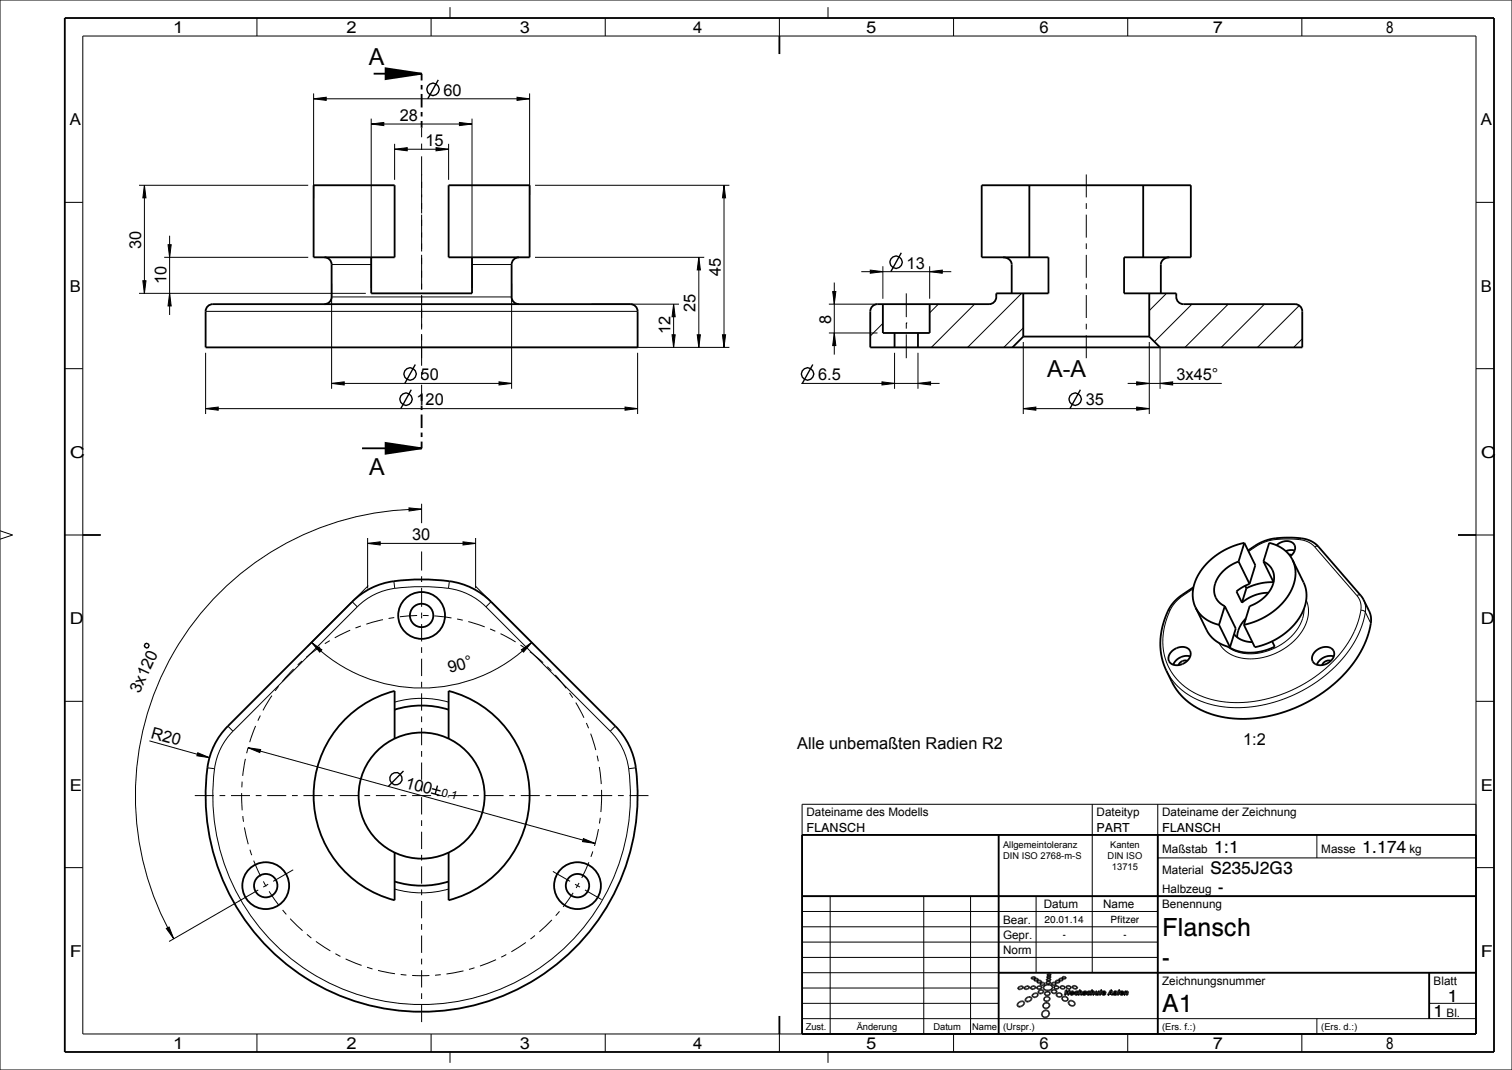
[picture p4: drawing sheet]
<svg xmlns="http://www.w3.org/2000/svg" width="420mm" height="297mm" viewBox="0 0 420 297" stroke-linecap="round" stroke-linejoin="round" font-family="sans-serif">
<defs><g id="words">
<g font-size="6.9">
<text x="322.8" y="259.8">Flansch</text>
<text x="322.8" y="268.3">-</text>
<text x="322.8" y="281">A1</text>
</g>
<g font-size="6.5">
<text x="102.4" y="17.9">A</text>
<text x="290.9" y="104.5">A-A</text>
<text x="102.5" y="131.9">A</text>
</g>
<g font-size="4.9">
<text x="337.3" y="236.7">1:1</text>
<text x="378.4" y="236.7">1.174</text>
<text x="336.2" y="242.5">S235J2G3</text>
<text x="338.4" y="247.8">-</text>
<text x="402.2" y="278.1">1</text>
<text x="398.2" y="282.4">1</text>
</g>
<g font-size="4.6">
<text x="123.2" y="26.5">60</text>
<text x="111.1" y="33.5">28</text>
<text x="118.2" y="40.5">15</text>
<text x="39.2" y="69" transform="rotate(-90 39.2 69)">30</text>
<text x="200.2" y="76.5" transform="rotate(-90 200.2 76.5)">45</text>
<text x="251.8" y="74.5">13</text>
<text x="46.2" y="78.8" transform="rotate(-90 46.2 78.8)">10</text>
<text x="193.2" y="86.5" transform="rotate(-90 193.2 86.5)">25</text>
<text x="230.9" y="89.8" transform="rotate(-90 230.9 89.8)">8</text>
<text x="186.2" y="92.8" transform="rotate(-90 186.2 92.8)">12</text>
<text x="116.8" y="105.5">50</text>
<text x="227.2" y="105.5">6.5</text>
<text x="326.8" y="105.5">3x45°</text>
<text x="115.7" y="112.5">120</text>
<text x="301.6" y="112.5">35</text>
<text x="114.5" y="150">30</text>
<text x="125" y="186.9" transform="rotate(-17 125 186.9)">90°</text>
<text x="41.7" y="204.8" transform="rotate(16 41.7 204.8)">R20</text>
<text x="221.4" y="207.9">Alle unbemaßten Radien R2</text>
<text x="345.3" y="206.9">1:2</text>
<text x="112.3" y="218.6" transform="rotate(15 112.3 218.6)">100</text>
</g>
<g font-size="4.5">
<text x="48.1" y="9.2">1</text>
<text x="96.2" y="9.2">2</text>
<text x="144.4" y="9.2">3</text>
<text x="192.5" y="9.2">4</text>
<text x="240.6" y="9.2">5</text>
<text x="288.8" y="9.2">6</text>
<text x="336.9" y="9.2">7</text>
<text x="385" y="9.2">8</text>
<text x="19.4" y="34.8">A</text>
<text x="411.4" y="34.8">A</text>
<text x="19.4" y="81">B</text>
<text x="411.4" y="81">B</text>
<text x="19.4" y="127.2">C</text>
<text x="411.4" y="127.2">C</text>
<text x="19.4" y="173.3">D</text>
<text x="411.4" y="173.3">D</text>
<text x="38.7" y="192.6" transform="rotate(-65 38.7 192.6)">3x120</text>
<text x="19.4" y="219.5">E</text>
<text x="411.4" y="219.5">E</text>
<text x="19.4" y="265.7">F</text>
<text x="411.4" y="265.7">F</text>
<text x="48.1" y="291.2">1</text>
<text x="96.2" y="291.2">2</text>
<text x="144.4" y="291.2">3</text>
<text x="192.5" y="291.2">4</text>
<text x="240.6" y="291.2">5</text>
<text x="288.8" y="291.2">6</text>
<text x="336.9" y="291.2">7</text>
<text x="385" y="291.2">8</text>
</g>
<g font-size="3.5">
<text x="224" y="230.9">FLANSCH</text>
<text x="304.6" y="230.9">PART</text>
<text x="322.8" y="230.9">FLANSCH</text>
</g>
<g font-size="3.3">
<text x="224" y="226.6">Dateiname des Modells</text>
<text x="304.6" y="226.6">Dateityp</text>
<text x="322.8" y="226.6">Dateiname der Zeichnung</text>
<text x="322.8" y="236.7">Maßstab</text>
<text x="367" y="236.7">Masse</text>
<text x="391.5" y="236.7">kg</text>
<text x="322.8" y="242.5">Material</text>
<text x="322.8" y="247.8">Halbzeug</text>
<text x="278.6" y="256.4">Bear.</text>
<text x="289.9" y="252.1">Datum</text>
<text x="306.4" y="252.1">Name</text>
<text x="322.8" y="252.1">Benennung</text>
<text x="278.6" y="260.6">Gepr.</text>
<text x="278.6" y="264.9">Norm</text>
<text x="322.8" y="273.4">Zeichnungsnummer</text>
<text x="398.2" y="273.4">Blatt</text>
<text x="401.8" y="282.4">Bl.</text>
</g>
<text font-size="3.2" x="122.5" y="220.9" transform="rotate(15 122.5 220.9)">0.1</text>
<g font-size="2.8">
<text x="290.2" y="256.1">20.01.14</text>
<text x="308.5" y="256.1">Pfitzer</text>
<text x="295.2" y="260.4">-</text>
<text x="312.1" y="260.4">-</text>
</g>
<g font-size="2.6">
<text x="278.6" y="235.5">Allgemeintoleranz</text>
<text x="278.6" y="238.5">DIN ISO 2768-m-S</text>
<text x="307.7" y="238.5">DIN ISO</text>
<text x="308.4" y="235.5">Kanten</text>
<text x="308.9" y="241.5">13715</text>
<text x="223.8" y="285.9">Zust.</text>
<text x="238" y="285.9">Änderung</text>
<text x="259.3" y="285.9">Datum</text>
<text x="270" y="285.9">Name</text>
<text x="278.6" y="285.9">(Urspr.)</text>
<text x="322.8" y="285.9">(Ers. f.:)</text>
<text x="367" y="285.9">(Ers. d.:)</text>
</g>
</g></defs>
<g fill="#000">
<path d="M87.1 27.4l3.5-.4v.9zM103.1 34.4l3.5-.4v.9zM107.1 19l10 1.5-10 1.5zM127.6 34l3.5 .4-3.5 .5zM143.6 27l3.5 .4-3.5 .5zM40.1 51.4l.5 3.5h-.9zM109.6 41.4l3.5-.4v.9zM121.1 41l3.5 .4-3.5 .5zM201.1 51.4l.5 3.5h-.9zM46.7 67.9h.9l-.5 3.5zM194.1 71.4l.5 3.5h-.9zM241.7 75l3.5 .4-3.5 .4z"/>
<path d="M258.2 75.4l3.5-.4v.8zM39.7 77.9h.9l-.5 3.5zM47.1 81.4l.5 3.5h-.9zM186.7 92.9h.9l-.5 3.5zM187.1 84.4l.5 3.5h-.9zM193.7 92.9h.9l-.5 3.5zM200.7 92.9h.9l-.5 3.5zM231.7 92.4l.5 3.5h-.9zM231.3 80.9h.9l-.5 3.5zM57.1 113.4l3.5-.4v.9zM92.1 106.4l3.5-.4v.9zM138.6 106l3.5 .4-3.5 .5z"/>
<path d="M173.6 113l3.5 .4-3.5 .5zM245 106l3.5 .4-3.5 .5zM255 106.4l3.5-.4v.9zM284.2 113.4l3.5-.4v.9zM315.7 113l3.5 .4-3.5 .5zM315.7 106l3.5 .4-3.5 .5zM322.2 106.4l3.5-.4v.9zM107.1 122.9l10 1.5-10 1.5zM102.1 150.8l3.5-.4v.9zM113.6 141l3.5 .3-3.5 .5zM128.6 150.4l3.5 .4-3.5 .5zM86.5 178.3l2.9 2.1-.6 .6z"/>
<path d="M144.8 180.4l2.9-2.1-2.3 2.7zM54.9 208.9l3.3 1.4-3.5-.5zM68.9 207.5l3.5 .6-.2 .8zM162.1 232.8l3.2 1.3-3.5-.5zM46.2 257.7l.8-.4 1.3 3.3z"/>
</g>
<g fill="none" stroke="#000" stroke-width=".51">
<path d="M18 5h397v287h-397zM107.1 19l10 1.5-10 1.5zM216.5 10v5M103.8 20.5h13.3v1.8M117.1 23.6v1.2M117.1 26.1v3.7M117.1 31.1v1.2M117.1 33.6v1.9M87.1 51.4h22.5v20h-22.5M147.1 51.4h-22.5v20h22.5M272.7 51.4h58.1v20h-18.6v10h14.5a2.27 2.27 0 0 0 2 3h31a2 2 0 0 1 2 2v10h-120v-10a2 2 0 0 1 2-2h31a2.23 2.23 0 0 0 2-3h14.5v-10h-18.5zM285.9 51.4v20"/>
<path d="M317.6 51.4v20M103.1 81.4h28M245.2 84.4v8h13v-8M248.5 92.4v4M255 92.4v4M284.2 81.4v12M284.2 93.4h35M284.2 93.4l-3 3M319.2 93.4l3 3M319.2 81.4v12M117.1 109.4v1.9M117.1 112.6v1.2"/>
<path d="M117.1 115.1v3.7M107.1 122.9l10 1.5-10 1.5zM117.1 122.6v1.8h-16.5M117.1 120.1v1.2M23 148.5h5M344 155.9a9.2 9.2 0 0 0-6.7 8.4 4.8 4.8 0 0 0 2.9 4M344 155.9l3.1 6.2M345.6 150.7a18.1 18.1 0 0 0-14 11.9 8.6 8.6 0 0 0 7 10.8M345.6 150.7l-1.6 5.2M345.6 150.7l3.1 6.2-1.6 5.2M351 155.9a5.2 5.2 0 0 1 1.7 8.1 11.3 11.3 0 0 1-5.6 4.3l-1.6 5.1M351 155.9l2.8 5.7a15.9 15.9 0 0 0-7.6 1.7l-1.2 4"/>
<path d="M351 155.9l1.6-5.2a8.7 8.7 0 0 1 6.1 13.2 19.1 19.1 0 0 1-13.2 9.5M405 148.5h5M335.2 174.9a9.4 9.4 0 0 0 6.5 4.8M338.6 173.4l3.1 6.3M340.2 168.3l-1.6 5.1M340.2 168.3l3.1 6.2-1.6 5.2M342.8 176a6.4 6.4 0 0 0 5.1 2.2M347.1 162.1l-1.8 .8-1.8 1.3 1.5 3.1M352.3 164.5a11.7 11.7 0 0 0-7.3 2.8M354.1 179.5a13 13 0 0 1-12.8 .1M362.1 161.7a10.6 10.6 0 0 1-2.5 11.6 20.2 20.2 0 0 1-11 6.4l-3.1-6.3M109.6 197a25 25 0 0 1 15 0"/>
<path d="M109.6 205v-13.2a30 30 0 0 0-22.5 29 30 30 0 0 0 22.5 29.1v-13.3M124.6 205v-13.2a30 30 0 0 1 22.5 29 30 30 0 0 1-22.5 29.1v-13.3M222.8 231.8h187.2v55.2h-187.2zM277.4 231.8v55.2M321.6 231.8v55.2M109.6 244.7a25 25 0 0 0 15 0M222.8 248.8h187.2M277.4 270h132.6M282.6 278.9v.1M282.6 279h.1M282.6 278.9h.1M282.6 279l.1 .3"/>
<path d="M282.6 279.1h.1M282.6 278.8v.1M282.6 278.8h.1M282.6 279.1v.1M282.7 279.2h.1M282.7 278.7h-.1M282.7 278.7l-.1 .2M282.7 278.7h.1M282.7 279.2l.6 .2M282.7 278.6l-.1 .2M282.7 278.6h.1M282.8 279.3h.1"/>
<path d="M282.8 274.4h.1M282.8 274.3h.1M282.8 278.5l-.1 .1M282.8 274.2v.1M282.8 278.4v.1M282.8 278.4h.1M282.9 278.4h-.1M282.9 279.4h.1M282.9 278.3h.1M282.9 278.3l-.1 .1M283 278.3l-.1 .1M283 279.4h.1"/>
<path d="M283 274.6h.1M283 274h.1M283 278.3h.1M283 274l-.2 .5 .8 .1M283 278.2l-.3 .4M283.1 278.2l-.1 .1M283.1 273.9l-.1 .1M283.1 273.9h.1M283.1 278.2h.1M283.1 274.6h.1M283.2 278.2h-.1M283.2 273.9l-.2 .1"/>
<path d="M283.2 273.9h.1M283.2 278.1v.1M283.3 278.1h.1M283.3 278.1l-.1 .1M283.3 278.1l-.2 .1M283.3 274.6h.1M283.3 279.4h.1M283.4 273.8h-.1M283.4 278.1h-.1M283.4 273.8l-.2 .1M283.4 274.6h.1M283.4 273.8h.1"/>
<path d="M283.4 278h.1M283.4 279.4h.1M283.4 278l-.2 .1M283.5 274.6h-.1M283.5 273.8h.6M283.5 273.8h.1M283.5 279.4h-.1M283.5 273.8l-.4 .1M283.5 278h-.1M283.5 279.4h.1M283.5 278l-.1 .1M283.6 274.6h-.1"/>
<path d="M283.6 278h-.1M283.6 279.4h-.1M283.6 279.3h.1M283.6 273.8h.1M283.6 273.8h-.1M283.6 274.5h.1M283.6 279.3l-.3 .1M283.6 274.5l-.1 .1M283.6 278h.1M283.7 279.3l-.2 .1M283.7 278h-.3M283.7 277.9l.5 .1"/>
<path d="M283.7 278h.1M283.7 273.7v.1M283.7 274.5h-.1M283.7 279.3h-.1M283.7 277.9v.1M283.7 274.5h.1M283.8 274.5h-.1M283.8 277.9h.1M283.8 277.9h-.1M283.8 274.5h-.2M283.8 274.5h.1M283.8 279.3h-.2"/>
<path d="M283.8 279.3h-.1M283.8 279.2l-.1 .1M283.8 274.4v.1M283.9 279.2l-.1 .1M283.9 277.9h.1M283.9 274.4l-.1 .1M283.9 273.7v.1M283.9 274.4h.1M283.9 279.2h.1M283.9 273.8h.1M284 273.8h.1M284 279.2h-.1"/>
<path d="M284 274.3l-.1 .1M284 277.9h.1M284 273.8l.2 .1M284 274.3h.1M284 279.1l-.1 .1M284.1 274.3l-.2 .1M284.1 279.1l-.2 .1M284.1 273.8h.1M284.1 273.8l.1 .1M284.1 279.1h.1M284.1 277.9h.1M284.1 279.1h-.1"/>
<path d="M284.1 274.2l-.1 .1M284.1 279l-.1 .1M284.2 273.9h.1M284.2 279h.1M284.2 278h.1M284.2 274.2l-.4 .2M284.2 274.1v.1M284.2 274.1h.1M284.2 274.1l-.1 .1M284.2 279h-.1M284.2 279l-.1 .1M284.2 273.9v.2"/>
<path d="M284.2 278l.3 .2M284.3 278.9l-.1 .1M284.3 278l.1 .1M284.3 278.9h.1M284.3 278.8v.1M284.4 278.8h.1M284.4 278.8h-.1M284.4 278.1h.1M284.4 278.7l-.1 .1M284.4 278.1l.1 .1M284.4 278.7v.1M284.4 278.7h.1"/>
<path d="M284.5 278.6h.1M284.5 278.2h.1M284.5 278.6l-.2 .2M284.5 278.6l-.1 .2M284.5 278.2v.4M284.5 278.2v.1M284.5 278.5v.1M284.5 278.3h.1M284.5 278.5h.1M284.5 274.2h.1M284.7 274.5h.1M284.8 273.9l-.3 .3 .1 .3h.7"/>
<path d="M284.8 273.9h.1M284.8 277.5v.1M284.8 277.6h.1M284.8 277.5h.1M284.8 274.6h.1M284.8 277.6l.1 .2M284.8 277.7h.1M284.8 277.4v.1M284.9 277.7h.1M284.9 273.9h-.1M284.9 277.4h.1M284.9 277.7l.3 .3h.6"/>
<path d="M284.9 277.7v.1M284.9 277.3h.1M284.9 277.3l-.1 .2M284.9 277.2h.1M285 273.8l-.1 .1M285 277.2l-.1 .1M285 273.8l-.2 .1M285 273.8h.1M285 277.1h.1M285 277.9h.1M285.1 277.1l-.2 .2M285.1 277l-.1 .1"/>
<path d="M285.1 273.8l-.2 .1M285.1 274.6h.1M285.1 273.8h.1M285.2 277h-.1M285.2 273.8h.1M285.2 274.6h.1M285.2 278h.1M285.2 277h.1M285.2 273.7v.1M285.2 276.9l-.2 .2M285.3 273.7h.1M285.3 276.9l-.4 .4"/>
<path d="M285.3 276.9l-.1 .1M285.3 274.5h.1M285.3 278h.1M285.4 274.5h-.1M285.4 276.9h-.1M285.4 276.8l-.1 .1M285.4 276.8v.1M285.4 274.5h.1M285.5 276.8h-.1M285.5 274.5h.1M285.5 274.5h-.2M285.5 276.8h.1"/>
<path d="M285.6 278h.1M285.6 276.8h-.1M285.6 273.7h.1M285.6 274.4l-.1 .1M285.6 276.8h-.2M285.6 276.8h.1M285.6 276.8h.7M285.6 274.4h.1M285.7 274.4h-.1M285.7 273.7v.1M285.7 276.8h-.1M285.7 278h-.1"/>
<path d="M285.7 276.7v.1M285.7 278h.1M285.7 273.8l.2 .2M285.7 274.3v.1M285.7 273.8h.1M285.7 274.3h.1M285.8 273.8h-.8M285.8 273.8l.1 .1M285.8 276.7h.1M285.8 273.8h.1M285.8 278h-.1M285.8 274.3l-.2 .1"/>
<path d="M285.8 274.3h.1M285.9 273.8v.1M285.9 274.2l-.2 .1M285.9 277.9h-.1M285.9 273.9v.3M285.9 274.1l-.3 .3M285.9 273.9h.1M285.9 274.1v.1M285.9 274.1h.1M285.9 273.9v.1M285.9 277.9h.1M286 277.9l-.2 .1"/>
<path d="M286 277.9h.1M286 277.9h-.2M286 277.9h-.1M286.1 277.8l-.2 .1M286.1 276.7h.1M286.1 277.8l-.1 .1M286.1 277.8h.1M286.2 277.8h-.1M286.2 276.7v.1M286.2 277.7l-.1 .1M286.2 277.7h.1M286.2 276.8h.1"/>
<path d="M286.3 276.8h.1M286.3 277.7h-.1M286.3 276.8l.2 .2M286.3 277.7h.1M286.3 274.1v.1M286.3 277.6v.1M286.3 274.1h.1M286.4 276.8l.1 .1M286.4 276.8h.1M286.4 277.5v.1M286.4 277.5l-.1 .2M286.5 276.9v.6"/>
<path d="M286.5 277.4l-.1 .1M286.5 276.9v.1M286.5 277.4h.1M286.5 274.5h.1M286.5 277.4l-.5 .4M286.5 271.4v.2M286.5 277h.1M286.5 277.3h.1M286.5 277.1h.1M286.6 277.2h-.1M286.6 273.9h-.1M286.6 273.9l-.3 .4 .6 .3"/>
<path d="M286.6 274.5h.1M286.6 273.9h.1M286.6 273.8v.1M286.6 271.7h.1M286.7 271.3l-.1 .3 .4 .1M286.7 273.8h-.1M286.7 273.8l-.1 .1M286.7 271.7h.1M286.7 271.3h.1M286.7 271.2v.1M286.7 276.4l.1 .1M286.7 276.3h.1"/>
<path d="M286.8 271.2l-.1 .1M286.8 271.2l.7 .1M286.8 273.8h.1M286.8 276.2h.1M286.8 271.2l-.2 .1M286.8 271.2h.1M286.9 271.2h-.1M286.9 273.7l-.1 .1M286.9 271.2h.1M286.9 274.6h.1M287 273.7h-.1M287 271.2h.1"/>
<path d="M287 276.7h.1M287 273.7l-.4 .2M287 271.7h.1M287 273.7h.3M287 273.7h.1M287 274.5h.1M287.1 271.7h.1M287.1 274.5h.1M287.1 271.2h.1M287.1 276.8h.1M287.2 274.5h-.1M287.2 275.8l-.1 .1"/>
<path d="M287.2 276.8h.1M287.2 274.5h.1M287.2 271.2h.1M287.2 274.5l-.3 .1M287.2 272h.1M287.2 271.7h.1M287.3 273.7h.1M287.3 273.7l.2 .1M287.3 275.8h-.2M287.3 271.6l-.1 .1M287.3 271.2h.1M287.3 274.4v.1"/>
<path d="M287.3 275.8h.1M287.3 271.6l-.3 .1M287.3 271.6v.1M287.3 271.8l.9-.1 .2 .2-.4 .3h-.6zM287.4 271.2h.1M287.4 273.7h.1M287.4 275.7h-.1M287.4 271.6h.1M287.4 271.6h-.1M287.4 274.4l-.1 .1M287.4 274.4l-.2 .1M287.4 275.7l-.6 .4v.4l.3 .3h.6"/>
<path d="M287.4 273.7v.1M287.4 275.7h.6M287.4 272.2h.1M287.4 275.7h.1M287.4 275.7l-.1 .1M287.4 273.8l.2 .1M287.4 273.8h.1M287.5 274.3l-.1 .1M287.5 276.8h.1M287.5 274.3h.1M287.5 271.2h.1M287.5 271.2l.1 .1"/>
<path d="M287.5 273.8l.1 .1M287.5 272.2h.1M287.5 275.7h.1M287.5 271.7h.1M287.5 271.5h.1M287.5 271.3l-.1 .3M287.6 271.3h.1M287.6 275.7h.1M287.6 271.5l-.3 .1M287.6 271.4h.1M287.6 273.8v.1M287.6 271.4v.1"/>
<path d="M287.6 276.8h-.1M287.6 274.2l-.1 .1M287.6 273.9v.3M287.6 276.8h.1M287.6 274.2h.1M287.6 271.7h.1M287.6 272.2h.1M287.6 274.1v.1M287.6 273.9l.1 .1M287.7 274.1l-.1 .1M287.7 275.7h.1M287.7 274.1h.1"/>
<path d="M287.7 276.8h.1M287.7 271.7h.1M287.7 272.2h.1M287.7 276.7v.1M287.8 271.7h.1M287.8 276.7h-.1M287.8 275.7h.1M287.8 276.7h.1M287.8 272.2h.1M287.8 276.7l-.2 .1M287.9 271.6v.1M287.9 276.7h-.1"/>
<path d="M287.9 276.7h.1M287.9 275.7h.1M287.9 272.2h.1M287.9 276.6v.1M287.9 275.7l.2 .1M288 276.6h.1M288 276.6l-.1 .1M288 272.2h.1M288 276.6l-.2 .1M288 274.2h.1M288 271.6v.1M288 275.7h.1"/>
<path d="M288 275.7l.1 .1M288.1 276.6h-.1M288.1 271.7h.1M288.1 274l-.1 .1M288.1 275.8h.1M288.1 275.8l.2 .1M288.1 276.5v.1M288.1 276.5h.1M288.1 273.9l.9-.2a.38 .38 0 0 1 .3 .4 .38 .38 0 0 1-.4 .4l-.8-.1zM288.1 275.8l.2 .2M288.2 272.4l.7-.2 .3 .1v.3l-.8 .2-.3-.2zM288.2 276.5l-.2 .1"/>
<path d="M288.2 272.1l-.1 .1M288.2 272.4l-.1 .1M288.2 275.8v.1M288.2 271.7h.1M288.2 276.5l-.1 .1M288.2 276.4l-.1 .1M288.2 275.8l.1 .1M288.2 272.3v.1M288.2 273.9h.1M288.2 276.4h.1M288.2 272.8h.1M288.2 275.9h.1"/>
<path d="M288.3 274.5h.1M288.3 276.4l-.1 .1M288.3 276.3h.1M288.3 276h.1M288.3 276.3l-.1 .1M288.3 276v.3M288.3 276.2l-.4 .5M288.3 276.2v.1M288.3 276.1h.1M288.3 276.2h.1M288.4 272.3h-.1M288.4 273.8h-.1"/>
<path d="M288.4 274.5h.1M288.4 271.9h.1M288.4 272.8h.1M288.4 275.4v.1M288.4 275.4h.1M288.4 275.3h.1M288.4 275.2l.1 .3M288.4 275.5l.4 .2h.5M288.5 272.8h.1M288.5 273.7v.1M288.5 272.2h.1M288.5 275.1v.1"/>
<path d="M288.5 275.1h.1M288.6 273.7h-.1M288.6 274.5h.1M288.6 275l-.2 .2M288.6 272.2h-.1M288.6 275l-.1 .1M288.6 275h.1M288.7 272.8h.1M288.7 275.7h.1M288.7 272.2h.1M288.7 274.5h.1M288.7 274.9v.1"/>
<path d="M288.7 273.7h.1M288.8 274.9l-.2 .1M288.8 274.5h.1M288.8 274.9h.1M288.8 274.9h-.1M288.8 274.9l-.4 .3M288.8 275.7v.1M288.8 274.8v.1M288.9 272.2h.1M288.9 273.7h.1M288.9 274.8h.1M288.9 275.8h.1"/>
<path d="M288.9 274.8l-.1 .1M288.9 274.5h.1M288.9 272.8h.1M288.9 274.8h.7M289 274.8h-.1M289 273.2h.1M289 272.8h-.1M289 273.1v.1M289 272.2h.1M289 274.8h.1M289.1 274.4l-.1 .1M289.1 273.7v.1"/>
<path d="M289.1 274.8h.1M289.1 272.3h.1M289.1 273.4h.1M289.1 275.8h.1M289.2 274.8h.1M289.2 272.6l-.1 .1M289.2 273.8l.1 .1M289.2 272.3l.1 .1M289.2 272.8v.1M289.2 272.5v.1M289.3 275.7l-.1 .1M289.3 272.4l-.1 .1"/>
<path d="M289.3 273.9h.1M289.3 273.5h.1M289.3 272.8h.1M289.3 275.7h.1M289.3 274.8h.1M289.3 272.8l-.3 .3v.2l.9 .1M289.3 272.8h.7M289.3 274.1h.1M289.3 274h.1M289.4 272.8h-.1M289.4 275.7h.1M289.4 274.8h.1"/>
<path d="M289.5 272.8h-.1M289.5 275.7h-.1M289.5 272.8h.1M289.5 274.8h.1M289.5 275.6l-.2 .1M289.5 275.6h.1M289.6 272.8h.1M289.6 274.8l.2 .1M289.6 275.6h.1M289.6 275.6l-.1 .1M289.6 273.5h.1M289.6 274.8l.1 .1"/>
<path d="M289.7 274.9l.1 .1M289.7 275.5l-.1 .1M289.7 279.3h.1M289.7 279.1h.1M289.7 273.5h.1M289.7 279.4h.1M289.7 279h.1M289.8 275.5h-.1M289.8 275h.1M289.8 279.5h.1M289.8 275.4v.1M289.8 272.8h.1"/>
<path d="M289.8 275.4h.1M289.8 278.9h.1M289.8 273.4v.1M289.8 275v.1M289.8 273.4l-.1 .1M289.8 275v.3M289.8 274.2h.1M289.8 275.3h.1M289.8 274.3h.1M289.8 274.1h.1M289.8 275.3l-.3 .4M289.9 275.3l-.2 .2"/>
<path d="M289.9 275.1h.1M289.9 275.3h.1M289.9 273.4h-.1M289.9 275.2h.1M289.9 274h.1M289.9 278.7l-.1 .1M289.9 272.8h.1M289.9 274.4v.1M289.9 278.6l.5-.2h.8l.3 .4-.1 .6-.5 .4h-.8l-.3-.4zM289.9 273.9h.1M290 273.4h-.1M290 272.8l.2 .2"/>
<path d="M290 279.7v.1M290 273.4h.1M290 277.3v.1M290 277.4h.1M290 277.2h.1M290 273.4h-.2M290 273.8l.8-.4h.8l.6 .3 .1 .5-.5 .6-1.1 .1-.7-.4zM290 277.5h.1M290 272.8l.2 .1M290 277.5v.1M290 273.3l-.1 .1M290 277.5l.1 .1"/>
<path d="M290 277.1v.1M290 272.8h.1M290 277.6l.4 .3 .9-.2M290 277.1h.1M290 272.8l.1 .1M290.1 277.1l-.1 .5M290.1 273.3h.1M290.1 277.6h.1M290.1 277.1h-.1M290.1 277l-.1 .2M290.1 273.3l-.1 .1M290.1 277l-.1 .1"/>
<path d="M290.1 278.5l-.1 .1M290.1 277h.1M290.1 277.7h.1M290.1 279.8h.1M290.1 272.9l.1 .3M290.1 272.9h.1M290.2 273.2l-.2 .1M290.2 276.9l-.1 .1M290.2 273.2h.1M290.2 274.7h.1M290.2 275.8h.1M290.2 275.9h.1"/>
<path d="M290.2 275.7h.1M290.2 273h.1M290.2 275.9v.1M290.2 273.1v.1M290.2 273.1h.1M290.2 278.4v.1M290.2 276.9h.1M290.3 276.8l-.2 .2M290.3 279.9h.1M290.3 276.8h.1M290.3 275.5l1-.2 .3 .3 .1 .3-.4 .3-.7 .1-.4-.3zM290.3 273.5v.1"/>
<path d="M290.3 276.8l-.1 .1M290.3 275.5v.1M290.3 274.8h.1M290.3 277.8l.1 .1M290.4 278.4h-.1M290.4 275.5h-.1M290.4 279.9h.1M290.4 273.5h.1M290.4 276.7v.1M290.5 276.2h.1M290.5 274.8h.1M290.5 276.7l-.2 .1"/>
<path d="M290.5 277.9h.1M290.5 278.4h.1M290.5 273.4v.1M290.5 276.7h.1M290.5 274.8l.1 .1M290.5 276.2l.1 .1M290.5 278.3v.1M290.5 276.7h.7M290.6 277.9h.1M290.6 276.7h-.1M290.6 275.3l-.1 .1M290.6 274.9h.1"/>
<path d="M290.6 278.3h.1M290.6 272.8h.1M290.6 272.8v.1M290.6 272.7h.1M290.6 276.7h.1M290.7 272.6l.9-.1 .2 .3-.3 .2h-.6zM290.7 273.4h-.1M290.7 272.6l-.1 .1M290.7 276.3h.1M290.7 274.9h.1M290.7 279.9h.1M290.7 273.4h.1"/>
<path d="M290.7 276.7h.1M290.7 271.9v.1M290.7 272.5v.1M290.7 275.3h.1M290.7 271.9h.1M290.7 273h.1M290.7 272h.1M290.8 275.3h.1M290.8 271.9h-.1M290.8 276.7h.1M290.8 279.9h-.1M290.8 271.8l.6-.2 .4 .3-.3 .3h-.5z"/>
<path d="M290.8 278.3h.1M290.8 271.3h.1M290.8 273.4h.1M290.8 274.9h.1M290.8 277.9h.1M290.8 271.1v.1M290.9 272.5h-.1M290.9 276.3h.1M290.9 279.8l-.1 .1M290.9 271.1l.8-.1 .2 .2-.9 .2zM290.9 275.3h.1M290.9 272.1v.1"/>
<path d="M290.9 273v.1M290.9 278.3v.1M290.9 277.9h.1M290.9 270.6v.1M290.9 271.7h.1M290.9 273.3v.1M290.9 270.5l.7-.1 .3 .3-.7 .1zM290.9 273.1h.1M291 274.9h.1M291 276.7h.1M291 271l-.1 .1M291 272.4h.1"/>
<path d="M291 277.9h.1M291 279.8h.1M291 276.3h.1M291 270.7l.1 .1M291 271.4l.1 .1M291 272.2h.1M291 273.3h.1M291 278.4h.1M291.1 271.7h-.1M291.1 273.1h.1M291.1 274.9h.1M291.1 276.3h.1"/>
<path d="M291.1 276.7h.1M291.1 270.8h.1M291.1 272.4h.1M291.1 275.3h.1M291.1 278.4h.1M291.1 271.5h.1M291.1 277.8l-.1 .1M291.1 272.2h.1M291.1 270.4h.1M291.1 271h.1M291.1 271.6v.1M291.1 277.8v.1"/>
<path d="M291.1 279.7v.1M291.2 275.3h.1M291.2 276.7h.1M291.2 271h.1M291.2 271.5h.1M291.2 271.6h.1M291.2 276.7l.1 .1M291.2 276.3h.1M291.2 272.4h.1M291.2 274.9h.1M291.2 270.8h.1M291.2 272.2h.1"/>
<path d="M291.2 276.7l.4 .4M291.3 271.5h.1M291.3 273.1h.1M291.3 270.4h-.1M291.3 276.2l-.1 .1M291.3 277.8h-.1M291.3 276.7v.1M291.3 277.8h.1M291.3 270.9v.1M291.3 270.8h.1M291.3 276.8h.1M291.3 270.4h.1"/>
<path d="M291.3 276.8l.2 .1M291.4 273.3h.1M291.4 276.8h.1M291.4 271.5h.1M291.4 275.3v.1M291.4 272.4h.1M291.4 277.7l-.3 .1M291.4 272.2h.1M291.4 274.9h.1M291.4 277.7h.1M291.4 277.7l-.1 .1M291.4 270.9v.1"/>
<path d="M291.4 273v.1M291.4 276.2h.1M291.4 276.8l.1 .1M291.4 276.8l.2 .2M291.4 277.6v.1M291.4 278.7l.1 .1M291.5 277.6l-.1 .1M291.5 271.5h.1M291.5 270.8h.1M291.5 271.6h.1M291.5 272.4h.1M291.5 279.3l-.1 .1"/>
<path d="M291.5 273h-.1M291.5 274.9h-.1M291.5 277.6h.1M291.5 272.2h-.1M291.5 279.3h.1M291.5 273.3v.1M291.5 278.9h.1M291.5 276.9v.1M291.5 271h.1M291.5 277.5v.1M291.5 271.6l.1 .1M291.5 272.4v.1"/>
<path d="M291.5 276.9l.1 .1M291.5 279.2h.1M291.5 270.4h.1M291.5 279h.1M291.5 271.4v.1M291.5 274.8v.1M291.6 277h.1M291.6 277.5l-.1 .1M291.6 277.5h.1M291.6 271h.1M291.6 277l-.1 .5M291.6 271.7h.1"/>
<path d="M291.6 277.4l-.1 .2M291.6 270.4h.1M291.6 277.1h.1M291.6 277.4h.1M291.6 277.1v.1M291.6 271.4h.1M291.6 277.3v.1M291.6 277.3h.1M291.6 276h.1M291.6 272.1v.1M291.6 273h.1M291.6 273.4h.1"/>
<path d="M291.6 275.6l.1 .1M291.7 275.8h.1M291.7 275.7h.1M291.7 272.1h-.1M291.7 274.8h-.1M291.7 270.8h.1M291.7 271l.1 .1M291.7 273.4h.1M291.7 270.4h.1M291.7 271.7l.1 .1M291.8 270.7l-.1 .1M291.8 274.8h-.1"/>
<path d="M291.8 272.8l-.1 .1M291.8 271.8h.1M291.8 272.7h.1M291.8 272h.1M291.8 271.2h.1M291.9 273.4v.1M291.9 270.5h.1M291.9 274.7h-.1M291.9 270.6v.1M292 273.5v.1M292.1 275.3h.1M292.1 275.2h.1"/>
<path d="M292.1 275.3v.1M292.1 275.1h.1M292.1 273.1h.1M292.2 272.9l.7-.2 .4 .5-.8 .2-.3-.1zM292.2 273h-.1M292.3 274.9l.7-.1a.46 .46 0 0 1 .5 .3 .46 .46 0 0 1-.3 .6l-.9-.1-.2-.5zM292.3 273.8h.1M292.3 272.8v.1M292.3 274.3h.1M292.3 275.6h.1M292.3 273.4h.1M292.3 273.9h.1"/>
<path d="M292.4 274h.1M292.4 274.1l-.1 .1M292.4 273.4h.1M292.4 272.8h.1M292.5 274.8h-.1M292.5 275.7h.1M292.5 274.8h.1M292.5 272.8h.1M292.6 273.4h.1M292.6 275.7h.1M292.6 273.4v.1M292.6 274.7v.1"/>
<path d="M292.6 272.7h.1M292.7 274.7h.1M292.8 275.7h.1M292.8 274.1h.1M292.8 274h.1M292.8 272.7h.1M292.8 273.4v.1M292.8 274.2l.1 .1M292.9 273.9l.8-.2 .4 .2v.3l-.4 .3-.6-.1-.3-.2zM292.9 274.7h.1M292.9 273.9h-.1M292.9 274.3h.1"/>
<path d="M292.9 272.8h.1M292.9 273.8v.1M292.9 275.7h.1M293 272.8h.1M293 275.7h.1M293 273.4h.1M293 274.8h.1M293.1 275.7h-.1M293.1 273.4h-.1M293.1 274.8h.1M293.1 274.4h.1M293.1 273.7h.1"/>
<path d="M293.2 274.4v.1M293.2 272.5h.1M293.2 272.4h.1M293.2 273.7h.1M293.2 273.3h.1M293.2 275.6v.1M293.2 274.8l.1 .1M293.2 272.3l.8-.1 .4 .4-.9 .2-.3-.2zM293.3 274.5h.1M293.3 273.2l-.1 .1M293.3 273.7h.1M293.3 273h.1"/>
<path d="M293.3 273.1h.1M293.4 275.5l-.1 .1M293.4 272.7h.1M293.4 272.2h.1M293.4 275l.1 .1M293.5 276.2h.1M293.5 276.1h.1M293.5 276.2v.1M293.5 275.4h-.1M293.5 276h.1M293.5 275.1h.1M293.5 275.3v.1"/>
<path d="M293.5 272.8h.1M293.5 276.4h.1M293.5 272.2h.1M293.6 273.7h.1M293.6 275.9l.8-.3 .5 .3 .1 .4-.3 .3-.7 .1-.5-.4zM293.6 275.9h-.1M293.6 274.5h.1M293.6 272.8h.1M293.6 272.1v.1M293.7 273.7h.1M293.7 276.5v.1M293.7 272.8h.1"/>
<path d="M293.7 275.7v.1M293.8 274.4l-.1 .1M293.8 273.7l.1 .1M293.8 274.4h.1M293.8 275.7h.1M293.9 272.1v.1M293.9 276.6v.1M293.9 272.8h.1M293.9 272.2h.1M293.9 273.8l.1 .1M293.9 276.7h.1M294 275.6l-.1 .1"/>
<path d="M294 272.8h.1M294 275.6h.1M294.1 273.9v.1M294.1 272.2h.1M294.1 276.7h.1M294.1 274h.1M294.1 275.6h.1M294.1 274.2h.1M294.1 271.8h.1M294.2 271.9v.1M294.2 272.7h-.1M294.2 271.8l.7-.2 .4 .4-.7 .2-.4-.2z"/>
<path d="M294.2 271.8h.1M294.2 272.3h.1M294.2 276.7h.1M294.2 275.6h.1M294.3 272.1h.1M294.3 272.3v.1M294.3 275.6h.1M294.3 271.7h.1M294.3 276.7h.1M294.4 272.5h.1M294.4 275.6h.1M294.4 271.6l-.1 .1"/>
<path d="M294.4 272.1v.1M294.5 276.7h-.1M294.5 271.6h.1M294.5 272.2h.1M294.5 275.7h.1M294.5 274.1h.1M294.5 273.9h.1M294.5 273.9l1-.2 .3 .5-.4 .3-.5-.1-.4-.2zM294.6 271.6h.1M294.6 275.7h.1M294.6 276.7h.1M294.7 276.6l-.1 .1"/>
<path d="M294.7 272.2h.1M294.8 271.6h.1M294.8 274.4h.1M294.8 275.8v.1M294.8 273.7h.1M294.8 272.2h.1M294.9 273.7h-.1M294.9 276h.1M294.9 271.6v.1M294.9 274.4h.1M294.9 273.7h.1M295 276.4h-.1"/>
<path d="M295 271.7h.1M295 274.4v.1M295 276.1h.1M295 276.3h.1M295 273.6v.1M295 277.2h.1M295 277.1h.1M295 277.3h.1M295 272.2h.1M295.1 271.4h.1M295.1 274.5h.1M295.1 276.9l-.1 .1"/>
<path d="M295.1 271.3h.1M295.1 271.2l.6-.1 .4 .4-.7 .1-.3-.1zM295.1 272.1v.1M295.1 277.5h.1M295.1 276.8l.4-.2 .7 .1 .4 .3v.5l-.3 .3-.9-.1-.4-.4zM295.2 273.6v.1M295.2 271.2h.1M295.2 271.6h.1M295.2 273.7h.1M295.2 277.6l.1 .1M295.3 272h.1M295.3 271.6h.1"/>
<path d="M295.3 273.7h.1M295.3 271.1h.1M295.4 276.7h-.1M295.4 271.1h.1M295.4 273.7h.1M295.4 274.5h.1M295.4 276.6v.1M295.5 277.7v.1M295.5 274.4v.1M295.5 271.6v.1M295.5 273.7l.1 .1M295.6 271.7h.1"/>
<path d="M295.6 276.6h.1M295.6 274.4h-.1M295.6 271.1h.1M295.6 277.8h.1M295.7 276.6h.1M295.7 277.8h.1M295.7 271.7h.1M295.7 277.8v.1M295.7 276.1h.1M295.8 273.9v.1M295.8 271.1v.1M295.8 276h.1"/>
<path d="M295.8 275.9h.1M295.8 275.9l-.1 .2M295.8 271.2h.1M295.8 277.9h.1M295.8 275.8h.1M295.8 274.1h.1M295.8 275.7v.1M295.8 274.1v.1M295.8 275.7h.1M295.9 271.6l-.1 .1M295.9 276.6h.1M295.9 275.6h.1"/>
<path d="M295.9 275.5l-.1 .4M295.9 275.5v.1M295.9 275.5h.1M295.9 271.2h.1M295.9 275.4h.1M295.9 275.3h.1M295.9 275.3v.2M295.9 277.9h.1M295.9 275.3v.1M295.9 275.2h.1M295.9 276.6l.1 .1M296 277.9h.1"/>
<path d="M296 275.1h.1M296 275h.1M296 271.6h-.1M296 274.9v.1M296 274.9l-.1 .4M296 274.9h.1M296 276.7h.1M296 274.9h.4M296 274.8v.1M296.1 276.7h.1M296.1 276.1h.1M296.1 271.4h.1"/>
<path d="M296.1 276v.1M296.1 276h.1M296.1 271.5h.1M296.1 275.9h.1M296.1 277.8v.1M296.1 275.8v.4l-.4-.1M296.2 275.8h.1M296.2 275.8h-.1M296.2 274v.1M296.2 273.9h.1M296.2 275.7h.1M296.2 274.1h.1"/>
<path d="M296.2 275.6v.1M296.2 275.6h.1M296.2 275.6v.2M296.2 277.8h.1M296.2 275.6h.5M296.2 276.7l.1 .1M296.3 273.8l.8-.1 .4 .3v.3l-1 .1-.3-.3zM296.3 275.3h.1M296.3 275.3h.4M296.3 277.8h-.1M296.3 275.2h.1M296.3 275.1h.1"/>
<path d="M296.3 275v.1M296.3 275h.1M296.4 274.9l-.1 .4M296.4 274.9h.1M296.4 274.3h.1M296.4 273.7h.1M296.5 273.7h-.1M296.5 277.7h-.1M296.5 274.4h.1M296.5 273.6v.1M296.6 277.6l-.1 .1M296.6 277.1h.1"/>
<path d="M296.6 276.1h.1M296.6 276h.1M296.6 277.1v.1M296.6 275.9h.1M296.6 277.5h.1M296.6 275.8v.4l.3-.1M296.6 275.8h.1M296.7 274.4h.1M296.7 275.8h-.1M296.7 275.7h.1M296.7 275.6h.1M296.7 275.6l-.1 .2"/>
<path d="M296.8 275.3h-.1M296.8 275.3h.1M296.8 274.4v.1M296.8 275.2h.1M296.8 275.1h.1M296.8 275.1v.1M296.8 278.4h.1M296.8 278.5h.1M296.8 278.2h.1M296.8 275h.1M296.8 278.1l.1 .5M296.8 274.9v.4"/>
<path d="M296.8 278.1v.1M296.8 274.9h.1M296.8 278.5l.1 .2M296.9 278.5h.1M296.9 278.1l-.1 .1M296.9 274.9h.1M296.9 278.6h.1M296.9 274.8l-.1 .2M296.9 278.6v.1M296.9 278v.1M296.9 278.7h.1M296.9 276.1v.1"/>
<path d="M296.9 276.1h.1M296.9 278.7l.4 .4 .8 .1M296.9 278h.1M296.9 276h.1M296.9 273.7h.1M296.9 278l-.1 .1M296.9 275.9v.1M297 275.9h.1M297 274.5h.1M297 275.8l-.1 .3M297 275.8v.1M297 273.7h.1"/>
<path d="M297 277.9l-.1 .1M297 275.8h.1M297 277.9h.1M297 275.7h.1M297 275.6v.1M297 275.6h.1M297.1 275.5l-.1 .4M297.1 275.5h.1M297.1 275.4h.1M297.1 273.7h.1M297.1 275.3v.1M297.1 274.5h.1"/>
<path d="M297.1 277.8v.1M297.1 275.3h.1M297.1 275.2v.3M297.1 275.2h.1M297.1 277.8l-.2 .3M297.1 277.8h.1M297.1 275.1h.1M297.2 275.1l-.1 .1M297.2 275.1h.1M297.2 274.4v.1M297.2 275h.1M297.2 277.8l-.2 .1"/>
<path d="M297.2 274.9l-.1 .3M297.2 274.9h.1M297.2 274.8v.1M297.2 273.7v.1M297.2 274.8l-.4 .1M297.2 277.8h.1M297.2 275.8h.1M297.2 274.4h.1M297.2 275.7v.2M297.2 275.7h.1M297.2 275.9h.1M297.3 275.9v.1"/>
<path d="M297.3 275.7h.1M297.3 279v.1M297.3 275.9h.1M297.3 275.6h.1M297.3 276h.1M297.3 275.5v.1M297.3 276l.7 .1M297.3 275.5h.1M297.3 275.5v.2M297.3 277.8h.1M297.3 275.4v.1M297.4 275.4h-.1"/>
<path d="M297.4 275.4h.1M297.4 277.8h.1M297.4 274.3l-.1 .1M297.4 275.3l-.1 .1M297.4 275.3h.1M297.4 279.1h.1M297.4 275.3v.1M297.5 274v.1M297.5 276.1v.1M297.5 274.2v.1M297.5 274.1h.1M297.5 275.3h-.1"/>
<path d="M297.5 275.2v.1M297.5 274.1v.1M297.5 275.2h.1M297.6 276.2h.1M297.6 279.1v.1M297.6 275.2l-.3 .3M297.6 275.9h.1M297.6 275.7h.1M297.6 275.2h.1M297.6 275.6l.1 .4M297.6 275.6h.1M297.6 277.8h.1"/>
<path d="M297.6 279.2h.1M297.6 275.5h.1M297.6 275.9h.2M297.7 275.2h.5M297.7 275.2h-.2M297.7 275.5l-.1 .1M297.7 276h.1M297.7 277.8h.1M297.7 275.4v.1M297.7 275.2h.1M297.7 279.2h.1M297.7 275.4l-.1 .1"/>
<path d="M297.7 275.4h.1M297.8 275.4h.1M297.8 277.8h.1M297.8 276h.1M297.8 275.1h.1M297.8 276.2h.1M297.8 275.4h-.1M297.8 275.4l-.2 .1M297.8 275.9v.1M297.8 277.8l.2 .1M297.9 276.2h.1M297.9 275.9h.1"/>
<path d="M297.9 277.8h-.8M297.9 277.8h.1M297.9 275.9l-.1 .1M297.9 279.2h.1M297.9 274h.1M297.9 275.4h.1M297.9 274.1h.1M297.9 275.9h-.1M297.9 273.8l.9-.1 .4 .3v.3l-1 .1-.3-.4zM297.9 273.8v.1M297.9 277.8l.2 .1M297.9 275.8l-.1 .1"/>
<path d="M298 275.8h.1M298 275.4v.4M298 277.8v.1M298 275.8l-.1 .1M298 275.8h-.1M298 275.4h.1M298 276.1h.1M298 275.1h.1M298 275.7v.1M298 275.7h.1M298 275.5h.1M298 275.6h.1"/>
<path d="M298 277.9l.2 .1M298 277.9h.1M298 277.9h.2M298 275.1l.1 .1M298 275.2h.1M298.1 273.7h-.1M298.1 279.2h-.1M298.1 274.3h.1M298.1 277.9l.1 .1M298.1 275.2l.2 .2M298.1 279.2h.1M298.1 277.9h.1"/>
<path d="M298.1 275.2h.1M298.2 278h.1M298.2 273.7h-.1M298.2 276l-.1 .1M298.2 275.2l.1 .1M298.2 275.2h.1M298.2 275.2l.1 .2M298.2 273.6v.1M298.2 278l.3 .2M298.2 279.2h.1M298.2 275.9v.1M298.2 275.9h.1"/>
<path d="M298.2 275.9l-.2 .2M298.2 275.3h.1M298.2 279.1h.1M298.2 278l.1 .1M298.3 278v.1M298.3 279.1l-.3 .1M298.3 274.4h.1M298.3 278h.1M298.3 275.9h-.1M298.3 279.1h-.1M298.3 279.1h.1M298.3 275.3v.6"/>
<path d="M298.3 275.8l-.3 .3M298.3 279.1l-.1 .1M298.3 275.8h.1M298.3 275.4v.1M298.3 275.7h.1M298.3 278.1h.1M298.3 273.6h.1M298.3 278.1l.1 .1M298.3 275.4h.1M298.3 275.6h.1M298.3 275.5h.1M298.4 279.1h-.1"/>
<path d="M298.4 278.2l.1 .1M298.4 273.6h.1M298.4 278.2h.1M298.4 279l-.1 .1M298.4 279h.1M298.5 278.2v.1M298.5 279l-.1 .1M298.5 278.3l.1 .1M298.5 274.4h.1M298.5 275.8h.1M298.5 275.7h.1M298.5 275.9h.1"/>
<path d="M298.5 278.3h.1M298.5 275.6h.1M298.5 278.3v.1M298.5 278.9l-.2 .2M298.5 278.9l-.1 .1M298.5 274.4l.1 .1M298.5 278.3l.1 .2M298.5 278.9h.1M298.5 278.4h.1M298.6 278.5h.1M298.6 275.5h-.1M298.6 278.8h.1"/>
<path d="M298.6 278.8l-.1 .2M298.6 278.5v.3M298.6 278.7h.1M298.6 278.6h.1M298.6 273.7h.1M298.6 274.5h.1M298.7 273.7h.1M298.7 276.1l.1 .1M298.8 275.8v.1M298.8 276.2h.1M298.8 275.6v.1M298.8 274.5h.1"/>
<path d="M298.8 275.2h.1M298.9 275.9h.1M298.9 273.7v.1M298.9 276.2h.1M298.9 274.4v.1M298.9 275.2h.1M298.9 275.5h.1M299 274.4h-.1M299 275.4h-.1M299 275.9v.1M299 275.1v.1M299 276.2h.1"/>
<path d="M299.1 275.1h.1M299.1 275.4h.1M299.1 276.2h.1M299.1 274.4h.1M299.2 276.1l-.1 .1M299.2 275.9h.1M299.2 275.9l.2-.1-.6 .1v-.3l.2-.2 .4 .1 .1-.3-.9 .1v.8h.6l.1-.2M299.2 275.1h.1M299.2 274.1h.1M299.2 274.2v.1M299.2 274.2h.1M299.3 275.1v.1"/>
<path d="M299.3 275.8v.1M299.3 276v.1M299.3 276h.1M299.4 275.5h.1M299.4 275.2h.1M299.5 275.4h-.1M299.5 275.3h.1M299.5 276.1h.1M299.5 276v.1M299.5 276h.1M299.5 275.9h.1M299.5 275.9v.3l.3-.1"/>
<path d="M299.6 275.9h-.1M299.6 275.8h.1M299.6 275.8v.1M299.6 275.7h.1M299.6 275.6h.1M299.6 275.6v.3M299.6 275.5h.1M299.7 275.5h-.1M299.7 275.4l-.1 .1M299.7 275.4h.1M299.7 275.3h.1M299.7 275.3v.1"/>
<path d="M299.7 275.3l-.1 .3M299.7 275.2h.1M299.7 275.1h.1M299.8 275l-.1 .1M299.8 275l-.1 .3M299.8 275h-.1M299.8 275h.1M299.8 274.9h.1M299.8 274.8h.1M299.8 274.8v.2M299.8 274.8h.3v.2M299.8 276.1v.1"/>
<path d="M299.8 276.1h.1M299.8 276h.1M299.9 276h-.1M299.9 275.9h.1M299.9 275.8h.1M299.9 275.8l-.1 .3M299.9 275.8v.1M299.9 275.7h.1M299.9 275.6v.1M299.9 275.6h.1M300 275.6h-.1M300 275.5l-.1 .3"/>
<path d="M300 275.5h.1M300 275.4h.3M300 275.4v.1M300 275.2h.1M300 275.3h.1M300 275.4h.1M300 275.2v.1M300.1 275.1l-.1 .1M300.1 275.3h-.1M300.1 275.4h-.1M300.1 275v.1M300.1 275.2l-.1 .1"/>
<path d="M300.1 275h.1M300.1 274.9l-.1 .4M300.1 274.9h.1M300.1 274.8h.1M300.1 275.2h.1M300.1 275.4h.1M300.2 276.1h.3M300.2 276.1h.1M300.2 275.2h.1M300.2 276v.1M300.2 276h.1M300.2 275.2h-.2"/>
<path d="M300.2 275.4h.1M300.2 275.9h.1M300.2 275.8h.1M300.2 275.4l.1 .1M300.2 275.4v.4M300.3 275.7l-.1 .4M300.3 275.2h.1M300.3 275.7h.1M300.3 275.4h.1M300.3 275.7l-.1 .1M300.3 275.6v.1M300.3 275.5h.1"/>
<path d="M300.3 275.6h.1M300.3 275.1h.1M300.4 275.1h.1M300.5 275.1v.1M300.5 276.1h.1M300.5 276v.2M300.5 276v.1M300.5 275.2v1M300.5 275.2h-.3M300.5 275.2h.1M300.5 275.9h.1M300.6 275.8h.1"/>
<path d="M300.6 275.2v.1M300.6 275.6h.1M300.6 275.3h.1M300.6 275.5h.1M300.7 276h.1M300.8 275.9h.1M300.8 275.5l.1 .1M300.8 275.5h.1M300.9 275.9h.1M300.9 276.1v.1M300.9 275.3v.1M300.9 275.7h.1"/>
<path d="M301 275.9h.1M301 276.2h.1M301.1 276.2h.1M301.1 275.2h-.1M301.1 275.7v.1M301.1 276h.1M301.1 275.2h.1M301.2 275.8h.1M301.2 275.4h.1M301.2 276.2h.1M301.2 275.1v.1M301.3 275.4h-.1"/>
<path d="M301.3 276h.1M301.3 275.8h.1M301.3 275.5v.1M301.3 276.2h.1M301.3 275.1h.1M301.4 275.6h.1M301.4 276.1v.1M301.4 275.4h.1M301.5 275.1h.1M301.5 275.1v.1M301.6 275.4h.1M301.6 275.2h.1"/>
<path d="M301.6 276v.1M301.7 276h-.1M301.7 275.9h.1M301.7 275.2l-.1 .2M301.7 275.4l-.5 .1 .4 .2v.4l-.9-.1M301.8 275.3l-.8-.1-.1 .4 .5 .3-.6-.1v.3M301.8 275.3l-.1 .1M301.9 275.8h.1M301.9 275.7h.1M301.9 275.9h.1M301.9 275.6h.1M301.9 275.5v.1"/>
<path d="M302.1 276.1l.1 .1M302.2 275.8v.1M302.2 276.2h.1M302.2 275.6v.1M302.2 275.5v.1M302.2 275.2h.1M302.3 276.2h.1M302.4 275.2h.1M302.4 275.4h-.1M302.4 275.9v.1M302.4 275.1v.1M302.4 276.2h.1"/>
<path d="M302.5 275.1h.1M302.5 275.4h.1M302.5 276.2h.1M302.6 275.9h-.1M302.6 275.1h.1M302.6 275.4h.1M302.7 276.1h-.1M302.7 275.1v.1M302.7 276h.1M302.7 275.2h.1M302.7 275.8l-.1 .1M302.7 275.5h.1"/>
<path d="M302.7 275.8v.1M302.8 275.2v.3h-.5v.4h.4M302.8 275.4h.1M302.9 275.3l-.6-.1-.4 .3v.5l.2 .1h.5l.1-.3M302.9 275.3l-.1 .1M302.9 276v.1M302.9 276h.1M302.9 275.9h.1M303 275.7v.1M303 275.7h.1M303 275.6h.1M303 275.5h.1"/>
<path d="M303 275.4h.1M303.1 275.3l-.1 .1M303.1 275.3h.1M303.1 275.1h.1M303.2 275h-.1M303.2 274.8v.1M303.2 276.1h.1M303.3 275.9l-.1 .1M303.3 275.9h.1M303.3 275.8v.1M303.3 275.7v.1M303.3 275.6h.1"/>
<path d="M303.4 275.1h.1M303.5 275h.1M303.5 275.4h.1M303.5 274.9v.1M303.5 275.2v-.4h-.3l-.3 1.4h.3l.2-.8h.3l-.2 .8 .4-.1 .1-.8-.6-.1M303.6 276.1h-.1M303.6 275.2h-.1M303.6 276h.1M303.6 275.4h.1M303.6 275.9h.1M303.6 275.8v.1M303.6 275.7h.1"/>
<path d="M303.7 275.6v.1M303.7 275.6h.1M303.7 275.5h.1M303.7 275.1l-.1 .1M303.8 275.1v.1M303.9 276.1h.1M303.9 276v.1M303.9 275.9v.1M303.9 275.8v.1M304 275.7l-.1 .1M304 275.7h.1M304 275.6h.1"/>
<path d="M304 275.3h.1M304 275.5h.1M304.2 276h.1M304.2 275.9h.1M304.2 276v.1M304.2 275.8h.1M304.2 275.7v.1M304.3 275.7h-.1M304.3 275.6h.1M304.3 275.5l-.1 .6h.5M304.3 275.5h.1M304.3 275.4v.1"/>
<path d="M304.3 275.4h.1M304.3 275.3h.1M304.3 275.3v.3M304.4 275.2l-.1 .1M304.4 276.2h.1M304.4 275.2h-.1M304.5 276.2h.1M304.6 275.8v.1M304.6 275.9h.1M304.6 275.8h.1M304.6 275.7h.1M304.6 275.6v.1"/>
<path d="M304.6 275.6h.1M304.6 275.5v.1M304.6 275.5v.4M304.6 276.2h.1M304.6 275.5h.1M304.6 275.4h.1M304.7 275.3l-.1 .1M304.7 275.3h.1M304.7 275.2l-.1 .3M304.7 275.2l-.4 .1M304.7 275.2h.1M304.7 275.9h.1"/>
<path d="M304.7 276.1h.1M304.7 276.1l-.1 .1M304.8 276.1h.1M304.8 275.9h.1M304.8 276.1h.3M304.8 276.1l-.2 .1M304.9 275.9h-.3M304.9 275.9h-.1M304.9 275.8v.1M304.9 275.7l-.1 .2M304.9 275.7h.1M304.9 275.6h.1"/>
<path d="M304.9 275.5v.1M305 275.5l-.1 .1M305 275.5l-.1 .3M305 275.5h.1M305 275.4h.1M305 275.3h.1M305 275.4v.1M305 275.2v.3M305 275.2h.1M305 275.2h.4l-.1 .2M305.1 276.1v.1M305.1 276.1h.1"/>
<path d="M305.2 276v.1M305.2 276h.1M305.2 276l-.1 .2M305.2 275.9v.1M305.2 275.9h.1M305.2 275.8h.1M305.2 275.7h.1M305.2 275.7v.3M305.3 275.6h.1M305.3 275.5v.1M305.3 275.5h.1M305.3 275.4h.1"/>
<path d="M305.3 275.4l-.1 .3M305.3 275.3v.1M305.3 275.3h.1M305.3 275.2h.1M305.4 275.2h-.1M305.4 276.1h.1M305.4 276l.3 .1M305.4 276v.1M305.5 276l-.1 .1M305.5 276h.1M305.5 275.9h.1M305.5 275.8v.1"/>
<path d="M305.5 275.7v.3M305.5 275.7v.1M305.5 275.7h.1M305.5 275.6h.1M305.6 275.5l-.1 .1M305.6 275.5h.1M305.6 275.4l-.1 .4M305.6 275.3h.1M305.6 275.3v.1M305.6 275.2h.1M305.7 275.1l-.1 .3M305.7 275.1h.1"/>
<path d="M305.7 275.1h-.1M305.7 275v.1M305.7 275h.1M305.7 274.9h.1M305.7 274.8v.3M305.7 274.8v.1M305.7 274.8h.1M305.7 274.8h.4M305.8 276.1h.1M305.8 276.1l-.1 .1M305.8 276v.1M305.8 276h.1"/>
<path d="M305.8 275.9l-.1 .3M305.8 275.9h.1M305.8 275.8h.1M305.9 275.7h-.1M305.9 275.6l-.1 .3M305.9 275.6h.1M305.9 275.5h.1M305.9 275.4h.1M305.9 275.3v.3M305.9 275.3v.1M305.9 275.3h.1M306 275.2h.1"/>
<path d="M306 275.1v.1M306 275l-.1 .3M306 275h.1M306 274.9h.1M306 274.8h.1M306.1 274.8h.1M306.1 275.8h.1M306.1 275.7h.1M306.1 274.8l-.1 .3M306.1 275.9v.1M306.1 275.5v.1M306.1 275.5h.1"/>
<path d="M306.2 276.1h.1M306.4 276.1v.1M306.4 275.8h.1M306.4 275.8v.1M306.4 275.2h.1M306.4 275.9h.1M306.4 275.5h.1M306.4 276.2h.1M306.5 275.4h.1M306.5 275.4l-.1 .1M306.5 275.4h.3M306.5 276.2h.1"/>
<path d="M306.6 275.4l-.2 .1M306.6 275.1l-.1 .1M306.6 275.4h-.1M306.6 275.9v.1M306.6 275.1h.1M306.6 275.3h.1M306.7 276.2h.1M306.7 275.3h.1M306.7 275.9v.1M306.8 276.2h.1M306.8 275.4h.1M306.8 275.4v.1h-.4"/>
<path d="M306.8 275.1h.1M306.9 275.1v.1M306.9 275.9h-.1M307 276.1h-.1M307 275.2h.1M307 275.8v.3h-.7l-.2-.2v-.5l.4-.2h.6v.5h-.7l.1 .2 .6-.1-.2 .1M307 276v.1M307 275.9v.1M307.1 275.3h.1M307.1 275.7h.1M307.1 275.4h.1M307.1 275.6v.1"/>
<path d="M307.1 275.6h.1M307.8 276.1h.1M307.8 276.1h-.1M307.8 276v.1M307.8 276h.1M307.8 276l-.1 .1M307.8 275.9v.1M307.9 275.9l-.1 .1M307.9 275.9h-.1M307.9 275.9h.1M307.9 275.8v.1M308 275.7l-.1 .1"/>
<path d="M308 275.7l-.2 .3M308 275.7h.1M308.1 275.6l-.1 .2M308.1 275.5l-.1 .1M308.1 276.1h-.4M308.1 275.5h.1M308.1 276v.1M308.1 275.4v.1M308.2 276l-.1 .1M308.2 275.4l-.2 .3M308.2 275.9v.1M308.2 275.9h.1"/>
<path d="M308.2 275.3v.1M308.2 275.3l-.1 .1M308.2 275.9l-.1 .1M308.2 275.3h.1M308.3 275.3h-.1M308.3 275.3l-.2 .2M308.3 275.2h.1M308.3 275.2l-.1 .1M308.3 275.1v.1M308.4 275.6l.3 .1M308.4 275.1h.1M308.4 275.1l-.1 .1"/>
<path d="M308.4 275.6v.1M308.4 275l-.1 .1M308.4 275h.1M308.4 275.6h.1M308.4 275l-.1 .2M308.4 275.5v.1M308.4 274.9v.2M308.5 274.9l.4-.1v.3M308.5 275.5l-.1 .1M308.5 274.9h.1M308.5 275.4l-.1 .2M308.5 274.8l-.1 .1"/>
<path d="M308.5 274.9l-.1 .1M308.5 275.4l-.1 .1M308.5 275.4h.1M308.5 275.4v.1M308.5 275.3v.1M308.5 275.3h.1M308.6 275.3l-.1 .1M308.6 275.2v.1M308.6 275.2v.3M308.6 275.2h.1M308.6 275.3h.1M308.6 275.4h.1"/>
<path d="M308.6 275.5h.1M308.6 275.5l.1 .2M308.7 275.6h.1M308.7 275.9h-.5M308.7 275.9h.1M308.7 275.9v.2M308.7 276h.1M308.7 276.1h.1M308.9 274.9h.1M308.9 275h.1M308.9 275.1h.1M308.9 275.1l.1 .5"/>
<path d="M308.9 275.2h.1M308.9 275.3h.1M309 275.4h.1M309 275.5h.1M309 275.6h.1M309 275.6l.1 .5M309 275.7h.1M309 275.8h.1M309 275.9h.1M309 276h.1M309.1 276.1h.1M309.1 276.1h-.4"/>
<path d="M309.2 276h.1M309.2 276v.1M309.2 275.9h.1M309.2 276l.1 .1M309.2 275.8v.2M309.2 276.1h.5M309.2 275.7v.1M309.2 276.1h.1M309.3 275.7l-.1 .1M309.3 275.7l-.1 .2M309.3 275.7h.1M309.4 276.2h.1"/>
<path d="M309.4 275.6h.1M309.4 275.4h.1M309.4 275.3h.1M309.4 275.6l-.1 .1M309.4 275.2v.1M309.4 275.2h.1M309.4 275.2l.1 .2M309.5 275.4h.1M309.5 275.2h.7M309.5 275.2h.1M309.5 275.6l-.2 .1M309.5 275.6h.1"/>
<path d="M309.5 275.2h-.1M309.5 275.9h.3M309.5 275.9h.1M309.5 275.8v.1M309.6 276.2h-.1M309.6 275.4h-.2M309.6 275.4h.3M309.6 275.2h-.1M309.6 275.2h.1M309.6 275.8h.1M309.6 275.5v.1M309.6 275.7l-.1 .2"/>
<path d="M309.6 275.4h.1M309.6 275.5h.1M309.7 275.7l-.1 .1M309.7 275.7h.1M309.7 275.4h.1M309.7 276.1l-.1 .1M309.7 275.5h-.1M309.7 275.5h.1M309.7 276.1h.1M309.7 275.1h.1M309.7 276h.1M309.7 275.7h-.1"/>
<path d="M309.8 275.9v.1M309.8 275.5l-.4 .1M309.8 275.5h.1M309.8 276.1h.1M309.8 275.7h.1M309.8 276.1h-.1M309.8 275.4l.2 .1M309.8 275.9l-.1 .1M309.8 275.4h.1M309.8 275.9h.1M309.9 275.9h.1M309.9 275.9l-.1 .1"/>
<path d="M309.9 275.8v.1M309.9 275.8l-.1 .1M309.9 275.7h.1M309.9 275.8h.1M309.9 275.5h.1M309.9 275.7v.1M309.9 275.4h.1M309.9 275.4v.1M309.9 275.7h-.3M310 275.1h.1M310 275.5h-.2M310 275.2h.1"/>
<path d="M310 275.1v.1M310.1 275.2h.1M310.1 275.2l.1 .5M310.2 276.1h-.1M310.2 276h.1M310.2 275.2l.1 .1M310.2 276l-.1 .1M310.2 276l-.1 .2-.3-.1M310.2 275.2h.1M310.2 275.9h.1M310.2 275.8h.1M310.2 275.7v.3"/>
<path d="M310.2 275.7h.1M310.2 275.3h.1M310.2 275.6v.1M310.3 275.6h-.1M310.3 275.5v.1M310.3 275.5h.1M310.3 275.3v.1M310.3 275.4h.1M310.4 276.1h.1M310.4 276v.1M310.5 275.9h.1M310.5 275.8h.1"/>
<path d="M310.5 275.6h.1M310.6 275.6h-.1M310.6 275.5h.1M310.6 275.3h.1M310.6 275.2h.1M310.7 275.1l-.1 .1M310.7 275h.1M310.7 274.9v.1M310.7 274.8h.3l-.3 1.4h-.3zM310.7 274.8v.1M310.7 274.8h.1M310.7 276.1h.1"/>
<path d="M310.8 276l-.1 .1M310.8 276h.1M310.8 275.8h.1M310.8 275.7h.1M310.9 275.6h-.1M310.9 275.5h.1M310.9 275.4h.1M310.9 275.3v.1M311 275.2h-.1M311 275.1v.1M311 275v.1M311 274.9h.1"/>
<path d="M311 274.8v.1M311 275.8l.1 .1M311 275.7h.1M311.1 275.6h.1M311.1 275.9v.1M311.1 275.5h.1M311.2 276.1h.1M311.4 275.8v.1M311.4 276.2h.1M311.4 275.2h.1M311.4 275.9h.1M311.4 275.5h.1"/>
<path d="M311.5 275.4l-.1 .1M311.5 276.2h.1M311.5 275.4l.3 .1h-.4M311.5 275.4h.1M311.5 275.1v.1M311.6 275.1h.1M311.6 275.9v.1M311.6 275.3h.1M311.7 276.2h.1M311.7 275.3h.1M311.7 275.9v.1M311.7 275.4h.1"/>
<path d="M311.8 275.4h.1M311.8 275.1h.1M311.8 276.1v.1M311.9 275.1v.1M311.9 275.9h.1M312 276.1h-.1M312 276v.1M312 276h.1M312 275.9h-.5l-.1-.2h.7l-.1-.5-.8 .1-.1 .6 .1 .2h.7v-.2M312.1 275.6h.1M312.1 275.4h.1M312.2 276.1h.1"/>
<path d="M312.2 276h.1M312.3 275.8v.1M312.3 275.7v.1M312.3 275.7h.1M312.4 275.5l-.1 .1M312.4 275.5h.1M312.4 275.4h.1M312.4 275.3h.1M312.4 275.2h.9l-.1 .9-.3 .1 .1-.8h-.3l-.2 .8h-.3zM312.4 275.2h.1M312.6 276l-.1 .1M312.6 276h.1"/>
<path d="M312.6 275.9h.1M312.6 275.7v.1M312.7 275.7h-.1M312.7 275.6h.1M312.7 275.5h.1M312.8 275.4h.1M312.9 275.4h-.1M312.9 275.2h-.1M312.9 276v.1M312.9 276h.1M312.9 275.4h.1M312.9 275.9h.1"/>
<path d="M313 275.7v.1M313 275.7h.1M313 275.1v.1M313 275.6v.1M313 275.6h.1M313 275.5h.1M313 275.1h.1M313.1 275.1h.1M313.2 275.1v.1M313.2 276.1h.1M313.3 275.9l-.1 .1M313.3 275.9h.1"/>
<path d="M313.3 275.8v.1M313.3 275.7h.1M313.3 275.6h.1M313.3 275.3h.1M313.3 275.5v.1M313.4 275.3h.1M313.4 275.5h-.1M397 270v12.8M216.5 282v5M289.4 281.6h.1M289.4 281.6l.1 .3M289.4 281.4h.1"/>
<path d="M289.4 281.7h.1M289.4 281.4v.2M289.4 281.3h.1M289.4 281.3v.1M289.4 281.8h.1M289.5 281.8v.1M289.5 281.2h-.1M289.5 281.2h.1M289.5 281.9l.1 .2M289.5 281.9v.1M289.5 281.1l-.1 .3M289.5 281v.1"/>
<path d="M289.5 282h.1M289.6 282v.1M289.6 281l-.1 .2M289.6 282h.1M289.6 282l.8 .4M289.6 281h.1M289.6 280.9l-.1 .2M289.6 282.1h.1M289.6 280.9h.1M289.6 280.9v.1M289.7 280.8v.1M289.7 280.8l-.1 .1"/>
<path d="M289.8 280.7l-.2 .2M289.8 280.7l-.1 .1M289.8 282.3h.1M289.9 280.6l-.1 .1M289.9 280.6l-.3 .4M289.9 280.6h.1M290 280.6h-.1M290 282.3v.1M290 280.5v.1M290.1 282.4h.1M290.1 280.5h-.1M290.1 280.5l-.2 .1"/>
<path d="M290.2 280.5h-.1M290.2 280.5h.1M290.3 280.5h-.1M290.3 280.5h-.2M290.3 280.4l.5 .1M290.3 280.5h.1M290.4 280.4l-.1 .1M290.4 280.4h.1M290.4 282.4h.1M290.5 282.4h.1M290.6 282.4h-.1M290.6 280.4h.1"/>
<path d="M290.6 282.3v.1M290.7 282.3l-.2 .1M290.7 282.3h.1M290.7 280.4h.1M290.7 282.3l-.3 .1M290.7 280.5h.1M290.7 280.5h.2M290.8 280.5h.1M290.8 282.3h.1M290.8 282.3h-.1M290.9 282.3h-.2M290.9 282.3h-.1"/>
<path d="M290.9 280.5h.1M290.9 282.2v.1M290.9 280.5l.1 .1M290.9 280.5l.2 .1M291 282.2h.1M291 280.5h.1M291 282.2l-.1 .1M291 280.6h.1M291 282.2h-.1M291 282.1h.1M291.1 282.1l-.1 .1M291.1 280.6h.1"/>
<path d="M291.1 280.6l.1 .1M291.1 280.6l.2 .2M291.1 282.1h.1M291.1 282l-.1 .2M291.2 280.7l.1 .1M291.2 282l-.1 .1M291.2 282h.1M291.2 281.9v.1M291.2 281.9h.1M291.3 281.9l-.1 .1M291.3 281.9h.1M291.3 280.8v.1"/>
<path d="M291.3 280.8h.1M291.3 281.8h.1M291.3 281.8v.1M291.3 280.9l.1 .1M291.3 280.9h.1M291.3 281.8l-.5 .5M291.3 281.7v.2M291.3 281.7v.1M291.4 280.9v.6M291.4 280.9h.1M291.4 280.9v.1M291.4 281.7h.1"/>
<path d="M291.4 281.7l-.1 .1M291.4 281v.1M291.4 281.6v.1M291.4 281h.1M291.4 281.5v.2M291.4 281.6h.1M291.4 281.5h.1M291.4 281.2h.1M291.4 281.4h.1"/>
<circle cx="117.1" cy="220.8" r="17.5"/>
</g>
<g fill="none" stroke="#000" stroke-width=".28">
<path d="M0 0h420v297h-420zM23 10h387v277h-387zM71.4 5v5M119.8 5v5M125 2v3M168.1 5v5M216.5 5v5M230 2v3M264.9 5v5M313.3 5v5M361.6 5v5M87.1 27.4l3.5-.4v.9z"/>
<path d="M87.1 25.9v29.2M87.1 27.4h60M103.1 34.4l3.5-.4v.9zM103.1 32.9v47M103.1 34.4h28M109.6 39.9v10M117.1 35.5v2.6M117.1 39.9v1.7M124.6 39.9v10M127.6 34l3.5 .4-3.5 .5zM131.1 32.9v47M143.6 27l3.5 .4-3.5 .5z"/>
<path d="M147.1 25.9v28.2M18 56.2h5M38.6 51.4h47M40.1 51.4l.5 3.5h-.9zM40.1 51.4v30M109.6 41.4l3.5-.4v.9zM109.6 41.4h15M117.1 43.4v5.3M117.1 50.4v1.8M117.1 54v5.2M121.1 41l3.5 .4-3.5 .5zM148.6 51.4h54"/>
<path d="M201.1 51.4l.5 3.5h-.9zM201.1 51.4v45M410 56.2h5M39.7 77.9h.9l-.5 3.5zM45.6 71.4h40M46.7 67.9h.9l-.5 3.5zM47.1 65.4v22M92.1 78.6v29.3M117.1 61v1.8M117.1 64.5v5.3M117.1 71.6v1.7M117.1 75.1v5.3"/>
<path d="M142.1 78.6v29.3M148.6 71.4h47M194.1 71.4l.5 3.5h-.9zM194.1 71.4v25M231.7 78.4v20M239.2 75.4h25M241.7 75l3.5 .4-3.5 .4zM245.2 73.9v9M258.2 75.4l3.5-.4v.8zM258.2 73.9v9M38.6 81.4h63M47.1 81.4l.5 3.5h-.9z"/>
<path d="M57.1 97.9v17M111.1 96.4h91.5M117.1 82.1v1.8M117.1 85.7v5.2M117.1 92.7v1.8M117.1 96.2v5.3M164.3 84.4h24.3M177.1 97.9v17M186.7 92.9h.9l-.5 3.5zM187.1 84.4l.5 3.5h-.9zM187.1 84.4v12M193.7 92.9h.9l-.5 3.5z"/>
<path d="M200.7 92.9h.9l-.5 3.5zM230.2 84.4h13.5M230.2 92.4h13.5M231.3 80.9h.9l-.5 3.5zM231.7 92.4l.5 3.5h-.9zM245.2 89.8l-3.5 3.5M248.5 97.9v10M255 97.9v10M260.7 84.4l-2.5 2.4M270.7 84.4l-12 12M283.8 81.4l-15 15M284.2 91l-5.4 5.4"/>
<path d="M284.2 94.9v20M319.2 94.9v20M322.2 96.5v11.4M324 81.4l-4.8 4.8M331.1 84.4l-10.4 10.5M341.2 84.4l-12 12M351.2 84.4l-12 12M360.9 84.8l-11.6 11.6M361.7 94l-2.3 2.4M18 102.3h5M57.1 113.4l3.5-.4v.9zM57.1 113.4h120"/>
<path d="M92.1 106.4l3.5-.4v.9zM92.1 106.4h50M117.1 103.3v1.7M117.1 106.8v2.6M138.6 106l3.5 .4-3.5 .5zM173.6 113l3.5 .4-3.5 .5zM222.6 106.4h38.4M245 106l3.5 .4-3.5 .5zM255 106.4l3.5-.4v.9zM284.2 113.4l3.5-.4v.9zM284.2 113.4h35M313.2 106.4h26.2"/>
<path d="M315.7 113l3.5 .4-3.5 .5zM315.7 106l3.5 .4-3.5 .5zM322.2 106.4l3.5-.4v.9zM410 102.3h5M117.1 139.8v5.4M0 147.3l3.5 1.2-3.5 1.2M18 148.5h5M102.1 150.8l3.5-.4v.9zM102.1 149.3v14M102.1 150.8h30M113.6 141l3.5 .3-3.5 .5zM117.1 141.3a79.5 79.5 0 0 0-68.8 119.3"/>
<path d="M128.6 150.4l3.5 .4-3.5 .5zM132.1 149.3v14M410 148.5h5M86.5 178.3l2.9 2.1-.6 .6zM86.5 178.3a43.2 43.2 0 0 0 61.2 0M102.3 162.6l-16.8 16.8M132.1 162.8l16.7 16.6M18 194.7h5M144.8 180.4l2.9-2.1-2.3 2.7zM410 194.7h5M41.5 205.6l16.7 4.7M54.9 208.9l3.3 1.4-3.5-.5z"/>
<path d="M68.9 207.5l3.5 .6-.2 .8zM68.9 207.5l96.4 26.6M162.1 232.8l3.2 1.3-3.5-.5zM222.8 231.8h187.2M277.4 231.8v55.2M303.4 223.3v46.7M321.6 238.1h88.4M321.6 223.3v63.7M365.8 231.8v6.3M410 223.3h-187.2v63.7M18 240.8h5M46.2 257.7l.8-.4 1.3 3.3z"/>
<path d="M66.5 250.1l-19.5 11.2M222.8 248.8h187.2M222.8 253h98.8M222.8 257.3h98.8M230.6 248.8v38.2M256.6 248.8v38.2M269.6 248.8v38.2M287.8 248.8v21.2M410 240.8h5M222.8 261.5h98.8M222.8 265.8h98.8M222.8 270h187.2"/>
<path d="M222.8 274.3h54.6M222.8 278.5h54.6M397 278.5h13M397 270v12.8M71.4 287v5M119.8 287v5M125 292v3M168.1 287v5M216.5 287v5M222.8 282.8h187.2M230 292v3M264.9 287v5"/>
<path d="M313.3 287v5M361.6 287v5M365.8 282.8v4.2"/>
</g>
<g fill="none" stroke="#000" stroke-width=".38">
<path d="M121.7 22.2l-2.9 5.2M250.4 70.2l-3 5.2M114.2 108.2l-2.9 5.2M115.4 101.2l-3 5.2M225.8 101.2l-2.9 5.2M300.1 108.2l-2.9 5.2M40.3 178.7l.4-.1 .6 .2 .1 .4-.2 .5-.4 .2-.6-.3-.1-.4zM112.1 214l-4.2 4.3M120 218.9l2.4 .7M121.5 218.1l-.6 2.3M119.7 220.1l2.4 .6"/>
<circle cx="120.2" cy="24.8" r="1.72"/>
<circle cx="248.9" cy="72.8" r="1.72"/>
<circle cx="112.7" cy="110.8" r="1.72"/>
<circle cx="113.9" cy="103.8" r="1.72"/>
<circle cx="224.3" cy="103.8" r="1.72"/>
<circle cx="298.6" cy="110.8" r="1.72"/>
<circle cx="109.9" cy="216.1" r="1.72"/>
</g>
<!-- layer: T_STARTBEZUEGE -->
<g fill="none" stroke="#000" stroke-width=".28">
<path d="M117.1 48.4v6.4M117.1 56.4v1.6M117.1 59.6v6.4M301.7 48.4v6.4M301.7 56.4v1.6M301.7 59.6v6.4M117.1 67.5v1.6M117.1 70.7v6.4M117.1 78.7v1.6M301.7 67.5v1.6M301.7 70.7v6.4M301.7 78.7v1.6"/>
<path d="M117.1 81.9v6.4M117.1 89.9v1.6M117.1 93.1v6.3M301.7 81.9v6.4M301.7 89.9v1.6M301.7 93.1v6.3M54.1 220.8h5.3M61 220.8h1.6M64.2 220.8h5.2M71 220.8h1.6M74.2 220.8h5.3M81.1 220.8h1.6"/>
<path d="M84.3 220.8h5.3M91.2 220.8h1.6M94.4 220.8h5.2M101.2 220.8h1.6M104.4 220.8h5.3M111.3 220.8h1.6M114.5 220.8h5.3M121.3 220.8h1.6M124.5 220.8h5.3M131.4 220.8h1.6M134.6 220.8h5.3M141.5 220.8h1.6"/>
<path d="M144.7 220.8h5.2M151.5 220.8h1.6M154.7 220.8h5.3M161.6 220.8h1.6M164.8 220.8h5.3M171.7 220.8h1.6M174.8 220.8h5.3"/>
</g>
<!-- layer: _26_BEZUGSACHSEN -->
<g fill="none" stroke="#000" stroke-width=".28">
<path d="M251.7 89.6h.1M251.7 81.4v6.6M251.7 89.6v1.6M251.7 92.8v6.6M117.1 153.1v5.3M117.1 160v1.5M117.1 163.1v5.3M117.1 170v1.6M117.1 173.2v4.8M117.1 179.6v1.6M117.1 182.8v4.9M117.1 189.2v1.6"/>
<path d="M117.1 192.4v4.9M117.1 198.9v1.5M117.1 202v4.9M117.1 208.5v1.6M117.1 211.6v4.9M117.1 218.1v1.6M117.1 221.3v4.8M117.1 227.7v1.6M117.1 230.9v4.8M117.1 237.3v1.6M71.7 247l-5.4 3.2M74.5 245.4l-1.4 .8"/>
<path d="M81.4 241.4l-5.5 3.2M117.1 240.5v4.8M117.1 246.9v1.6M117.1 250.1v4.8M117.1 256.5v1.6M117.1 259.7v4.8M153.6 241.9l4.7 2.7M159.7 245.4l1.4 .8M162.5 247l4.6 2.7M117.1 266.1v1.6M117.1 269.3v4.8M117.1 275.7v1.6"/>
<path d="M117.1 278.9v4.8"/>
</g>
<g fill="none" stroke="#000" stroke-width=".51">
<path d="M354.6 151.4a3.2 3.2 0 0 1 5 0 2.63 2.63 0 0 1-1.2 3M358.1 154h.7M359.6 152.8l-1.2-.1-1.2 .3M325.4 180.9a3.3 3.3 0 0 1 5.2-.2 3.4 3.4 0 0 1-3.8 4 2.08 2.08 0 0 1-2.2-1.4 2.08 2.08 0 0 1 .8-2.4zM329.8 183.4a2.01 2.01 0 0 0-2.4 1.2M330.6 182.2a4.1 4.1 0 0 0-4.7 2.3M365.4 180.8a3.3 3.3 0 0 1 5-.2 3.3 3.3 0 0 1-3.4 4 2.13 2.13 0 0 1-2.4-1.2 2.13 2.13 0 0 1 .8-2.6zM369.7 183.4a2.01 2.01 0 0 0-2.4 1.2M370.5 182.2a4.1 4.1 0 0 0-4.7 2.3"/>
<circle cx="117.1" cy="170.8" r="6.5"/>
<circle cx="117.1" cy="170.8" r="3.3"/>
<circle cx="73.8" cy="245.8" r="6.5"/>
<circle cx="73.8" cy="245.8" r="3.3"/>
<circle cx="160.4" cy="245.8" r="6.5"/>
<circle cx="160.4" cy="245.8" r="3.3"/>
</g>
<path d="M167.1 220.8a50 50 0 0 0-74-43.8 50 50 0 0 0-2.9 86 50 50 0 0 0 76.8-38.7l.1-3.5" fill="none" stroke="#000" stroke-width=".28" stroke-dasharray="1.6 1.6 4.8 1.6" stroke-linecap="butt"/>
<!-- layer: _30_VOLUMEN -->
<g fill="none" stroke="#000" stroke-width=".51">
<path d="M87.1 51.4v20M147.1 51.4v20M90.1 71.4a2 2 0 0 1 2 2v9a2 2 0 0 1-2 2M103.1 71.4v10M131.1 71.4v10M144.1 71.4a2 2 0 0 0-2 2v9a2 2 0 0 0 2 2M278.7 71.4a2.24 2.24 0 0 1 2.3 2v8M324.8 71.4a2.24 2.24 0 0 0-2.3 2v8M57.7 85l1.4-.6h116a2 2 0 0 1 2 2v10h-120v-10zM346.7 152.8l1.8-1.2a16 16 0 0 1 10.6-2.4 8.8 8.8 0 0 1 7.2 2.6l11.9 13.7 2.1 4.1a5.7 5.7 0 0 1 .5 3.4 30.9 30.9 0 0 1-14.3 19.9 36.7 36.7 0 0 1-29.3 5.6 18.2 18.2 0 0 1-11.7-9.2l-1.5-3.1a18.8 18.8 0 0 1 2.3-19.3l1.5-1.4 3.7-2.5M359.1 155.5l3 6.2M332.1 168.7l3.1 6.2"/>
<path d="M345.9 162.6l.3 .7M346.1 171.7a7.4 7.4 0 0 0-2.4 5.2M353.4 178l.7 1.5M63.3 201.5l34.5-34.5a21.5 21.5 0 0 1 15.5-6 48.9 48.9 0 0 1 15 1.1 20 20 0 0 1 8.1 4.9l34.5 34.5a20.8 20.8 0 0 1 6 14.5 60 60 0 0 1-62.4 64.8 60 60 0 0 1-56.4-70 20 20 0 0 1 5.2-9.3z"/>
</g>
<g fill="none" stroke="#000" stroke-width=".28">
<path d="M92.1 73.4h11M131.1 73.4h11M57.1 86.4h120M92.1 82.4h50M348.5 151.6l.2 .2M348.7 151.8l-1.9 1.3M354.1 149.8l3.3-.2 3.6 .2M354.1 149.8a12.1 12.1 0 0 0-5.4 2M354.3 149.4l-.2 .4M361 149.8a6.4 6.4 0 0 1 4.2 2M361.4 149.4l-.4 .4M365.2 151.8l11.7 13.5"/>
<path d="M366.2 151.7l.1 .1M366.2 151.7l-.4-.1-.6 .2M97.8 167l1.4 1.4M99.2 168.4l-34.5 34.6M109.4 161.3l.3 2M109.7 163.3a18 18 0 0 0-10.5 5.1M109.7 163.3a58 58 0 0 1 14.9 0M124.6 163.3a18 18 0 0 1 10.4 5.1M124.8 161.3l-.2 2M135 168.4l34.5 34.6M136.4 167l-1.4 1.4M325 169.4a17.2 17.2 0 0 0 2 19.3 23.1 23.1 0 0 0 19.3 6.2 36.7 36.7 0 0 0 29.9-19.7l1.1-2.9 .7-2.9"/>
<path d="M325 169.4l-.6 .2M328.4 165.1l.3 .2M328.7 165.3a10.2 10.2 0 0 0-3.7 4.1M331.4 163.4l-2.7 1.9M362.2 169a12.4 12.4 0 0 1-7.4 10.5 13.1 13.1 0 0 1-13.6 .2l-.3-.3M362.8 166.6a9.7 9.7 0 0 1-2.6 10.5 16.7 16.7 0 0 1-17.4 5l-2.5-1.5-1.7-2.1M376.9 165.3a4.9 4.9 0 0 1 1.1 4.1M378 165.3l-.5-.2-.6 .2M378 169.4l.8 .1 .5 .4M378.8 166.5a5.7 5.7 0 0 1 .5 3.4M379.3 169.9a29.9 29.9 0 0 1-13.1 19.1 36.8 36.8 0 0 1-30.6 6.3 18.3 18.3 0 0 1-11.6-9.1M379.3 169.9l1.5 3.1"/>
<path d="M109.6 194.9a27 27 0 0 1 15 0M57.6 213.1l2 .3M59.6 213.4a58 58 0 0 0 57.5 65.4 58 58 0 0 0 57.5-65.4M63.3 201.5l1.4 1.5M64.7 203a18 18 0 0 0-5.1 10.4M169.5 203a18 18 0 0 1 5.1 10.4M170.9 201.5l-1.4 1.5M176.6 213.1l-2 .3M109.6 246.8a27 27 0 0 0 15 0"/>
</g>
<use href="#words"/>
</svg>
